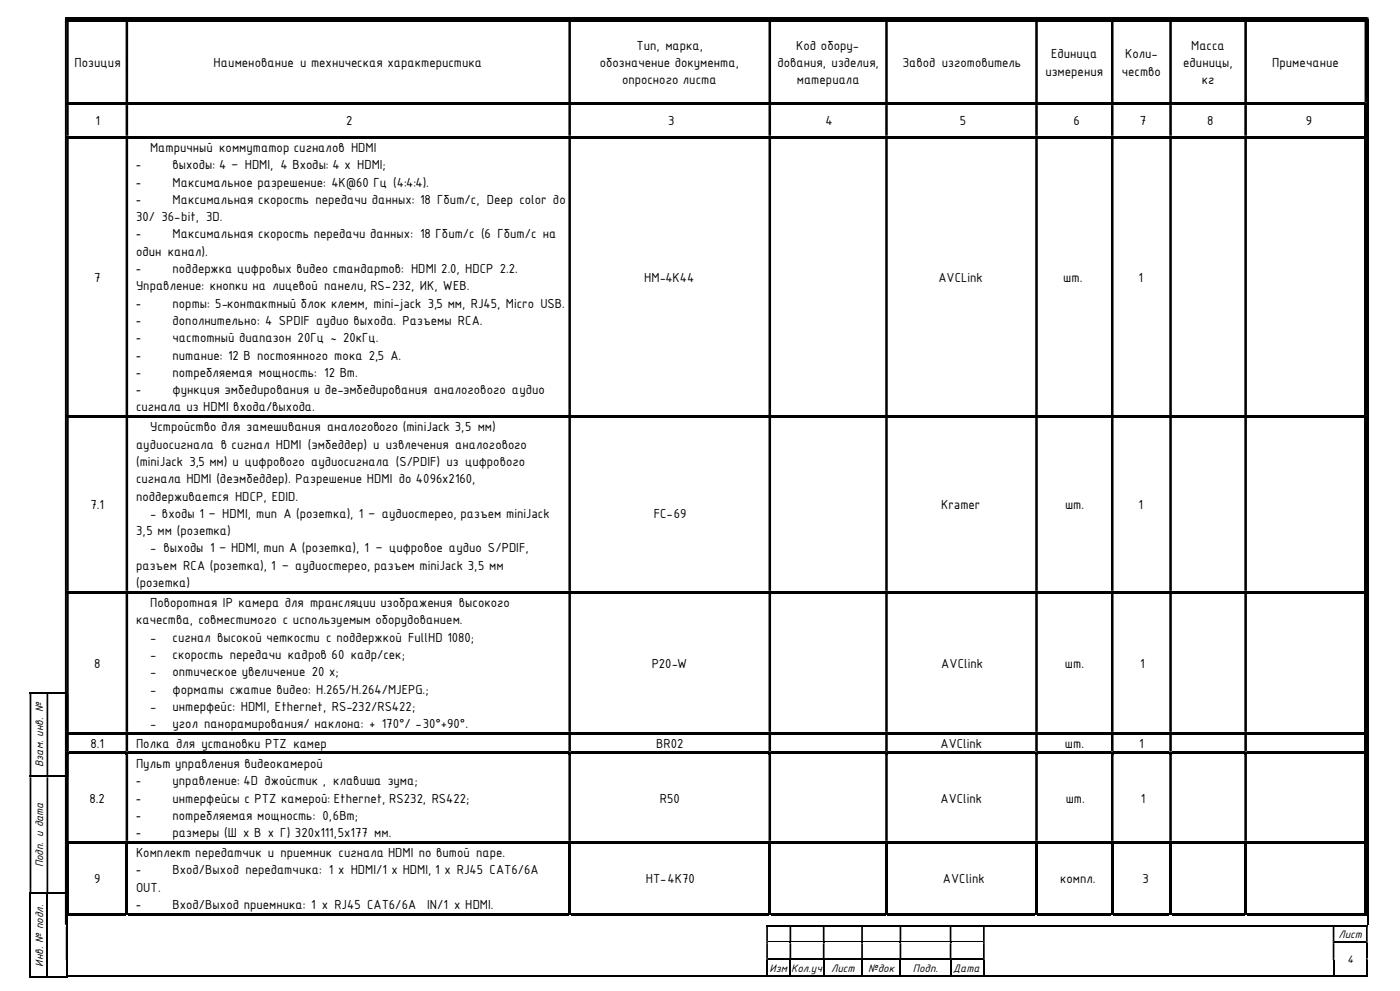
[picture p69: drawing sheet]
<svg xmlns="http://www.w3.org/2000/svg" width="420mm" height="297mm" viewBox="0 0 420 297" stroke-linecap="round" stroke-linejoin="round" font-family="sans-serif">
<defs><g id="words">
<g font-size="4.2">
<text x="191" y="14.9">Тип, марка,</text>
<text x="238.9" y="14.9">Код обору-</text>
<text x="315.3" y="17.4">Единица</text>
<text x="337.5" y="17.4">Коли-</text>
<text x="357.3" y="14.9">Масса</text>
<text x="22.4" y="20.1">Позиция</text>
<text x="64.1" y="20.1">Наименование и техническая характеристика</text>
<text x="179.9" y="20.1">обозначение документа,</text>
<text x="233.2" y="20.1">дования, изделия,</text>
<text x="270.7" y="20.1">Завод изготовитель</text>
<text x="313.6" y="22.6">измерения</text>
<text x="336.5" y="22.6">чество</text>
<text x="355" y="20.1">единицы,</text>
<text x="381.7" y="20.1">Примечание</text>
<text x="186.6" y="25.2">опросного листа</text>
<text x="239" y="25.2">материала</text>
<text x="360.5" y="25.2">кг</text>
<text x="28.6" y="37.5">1</text>
<text x="103.8" y="37.5">2</text>
<text x="200.5" y="37.5">3</text>
<text x="247.6" y="37.5">4</text>
<text x="288" y="37.5">5</text>
<text x="322" y="37.5">6</text>
<text x="341.9" y="37.5">7</text>
<text x="362.2" y="37.5">8</text>
<text x="391.8" y="37.5">9</text>
<text x="45" y="45.6">Матричный коммутатор сигналов HDMI</text>
<text x="40.8" y="50.7">-</text>
<text x="51.8" y="50.7">выходы: 4 – HDMI, 4 Входы: 4 x HDMI;</text>
<text x="40.8" y="55.9">-</text>
<text x="51.8" y="55.9">Максимальное разрешение: 4K@60 Гц (4:4:4).</text>
<text x="40.8" y="61.1">-</text>
<text x="51.8" y="61.1">Максимальная скорость передачи данных: 18 Гбит/с, Deep color до</text>
<text x="40.8" y="66.3">30/ 36-bit, 3D.</text>
<text x="40.8" y="71.5">-</text>
<text x="51.8" y="71.5">Максимальная скорость передачи данных: 18 Гбит/с (6 Гбит/с на</text>
<text x="40.8" y="76.7">один канал).</text>
<text x="40.8" y="81.8">-</text>
<text x="51.8" y="81.8">поддержка цифровых видео стандартов: HDMI 2.0, HDCP 2.2.</text>
<text x="28.2" y="84.4">7</text>
<text x="40.8" y="87">Управление: кнопки на лицевой панели, RS-232, ИК, WEB.</text>
<text x="193.3" y="84.4">HM-4K44</text>
<text x="281.5" y="84.4">AVCLink</text>
<text x="319" y="84.4">шт.</text>
<text x="341.5" y="84.4">1</text>
<text x="40.8" y="92.2">-</text>
<text x="51.8" y="92.2">порты: 5-контактный блок клемм, mini-jack 3,5 мм, RJ45, Micro USB.</text>
<text x="40.8" y="97.4">-</text>
<text x="51.8" y="97.4">дополнительно: 4 SPDIF аудио выхода. Разъемы RCA.</text>
<text x="40.8" y="102.6">-</text>
<text x="40.8" y="107.8">-</text>
<text x="51.8" y="102.6">частотный диапазон 20Гц ~ 20кГц.</text>
<text x="51.8" y="107.8">питание: 12 В постоянного тока 2,5 А.</text>
<text x="40.8" y="112.9">-</text>
<text x="51.8" y="112.9">потребляемая мощность: 12 Вт.</text>
<text x="40.8" y="118.1">-</text>
<text x="51.8" y="118.1">функция эмбедирования и де-эмбедирования аналогового аудио</text>
<text x="40.8" y="123.3">сигнала из HDMI входа/выхода.</text>
<text x="45" y="129.3">Устройство для замешивания аналогового (miniJack 3,5 мм)</text>
<text x="40.8" y="134.5">аудиосигнала в сигнал HDMI (эмбеддер) и извлечения аналогового</text>
<text x="40.8" y="139.7">(miniJack 3,5 мм) и цифрового аудиосигнала (S/PDIF) из цифрового</text>
<text x="40.8" y="144.8">сигнала HDMI (деэмбеддер). Разрешение HDMI до 4096х2160,</text>
<text x="27.1" y="152.6">7.1</text>
<text x="40.8" y="150">поддерживается HDCP, EDID.</text>
<text x="45" y="155.2">- входы 1 – HDMI, тип А (розетка), 1 – аудиостерео, разъем miniJack</text>
<text x="196.2" y="155.2">FC-69</text>
<text x="282.3" y="152.6">Kramer</text>
<text x="319.5" y="152.6">шт.</text>
<text x="341.5" y="152.6">1</text>
<text x="40.8" y="160.4">3,5 мм (розетка)</text>
<text x="45" y="165.6">- выходы 1 – HDMI, тип A (розетка), 1 – цифровое аудио S/PDIF,</text>
<text x="40.8" y="170.8">разъем RCA (розетка), 1 – аудиостерео, разъем miniJack 3,5 мм</text>
<text x="40.8" y="175.9">(розетка)</text>
<text x="45" y="181.9">Поворотная IP камера для трансляции изображения высокого</text>
<text x="40.8" y="187.1">качества, совместимого с используемым оборудованием.</text>
<text x="45" y="192.3">-</text>
<text x="45" y="197.5">-</text>
<text x="51.8" y="192.3">сигнал высокой четкости с поддержкой FullHD 1080;</text>
<text x="51.8" y="197.5">скорость передачи кадров 60 кадр/сек;</text>
<text x="28.2" y="200.1">8</text>
<text x="45" y="202.6">-</text>
<text x="51.8" y="202.6">оптическое увеличение 20 х;</text>
<text x="195.5" y="200.1">P20-W</text>
<text x="282.4" y="200.1">AVClink</text>
<text x="319.5" y="200.1">шт.</text>
<text x="342" y="200.1">1</text>
<text x="45" y="207.9">-</text>
<text x="51.8" y="207.9">форматы сжатие видео: H.265/H.264/MJEPG.;</text>
<text x="45" y="213">-</text>
<text x="51.8" y="213">интерфейс: HDMI, Ethernet, RS-232/RS422;</text>
<text x="45" y="218.2">-</text>
<text x="51.8" y="218.2">угол панорамирования/ наклона: + 170°/ -30°+90°.</text>
<text x="27.1" y="224.2">8.1</text>
<text x="40.8" y="224.2">Полка для установки PTZ камер</text>
<text x="196.8" y="224.2">BR02</text>
<text x="282.2" y="224.2">AVClink</text>
<text x="319.5" y="224.2">шт.</text>
<text x="341.8" y="224.2">1</text>
<text x="40.8" y="230.2">Пульт управления видеокамерой</text>
<text x="40.8" y="235.4">-</text>
<text x="51.8" y="235.4">управление: 4D джойстик , клавиша зума;</text>
<text x="26.8" y="240.5">8.2</text>
<text x="40.8" y="240.5">-</text>
<text x="40.8" y="245.7">-</text>
<text x="51.8" y="240.5">интерфейсы с PTZ камерой: Ethernet, RS232, RS422;</text>
<text x="51.8" y="245.7">потребляемая мощность: 0,6Вт;</text>
<text x="198" y="240.5">R50</text>
<text x="282.1" y="240.5">AVClink</text>
<text x="319.7" y="240.5">шт.</text>
<text x="342.3" y="240.5">1</text>
<text x="40.8" y="250.9">-</text>
<text x="51.8" y="250.9">размеры (Ш х В х Г) 320х111,5х177 мм.</text>
<text x="40.8" y="256.9">Комплект передатчик и приемник сигнала HDMI по витой паре.</text>
<text x="40.8" y="262.1">-</text>
<text x="51.8" y="262.1">Вход/Выход передатчика: 1 х HDMI/1 х HDMI, 1 х RJ45 CAT6/6А</text>
<text x="28.2" y="264.7">9</text>
<text x="40.8" y="267.3">OUT.</text>
<text x="193.7" y="264.7">HT-4K70</text>
<text x="282.9" y="264.7">AVClink</text>
<text x="318" y="264.7">компл.</text>
<text x="342.7" y="264.7">3</text>
<text x="40.8" y="272.5">-</text>
<text x="51.8" y="272.5">Вход/Выход приемника: 1 х RJ45 CAT6/6А</text>
<text x="128.1" y="272.5">IN/1 х HDMI.</text>
</g>
<g font-size="3.5">
<text x="12.9" y="229.8" transform="rotate(-90 12.9 229.8)">Взам. инв. №</text>
<text x="12.9" y="260" transform="rotate(-90 12.9 260)">Подп. и дата</text>
<text x="401.5" y="281.2">Лист</text>
<text x="12.9" y="289.7" transform="rotate(-90 12.9 289.7)">Инв. № подл.</text>
<text x="230.8" y="291.2">Изм</text>
<text x="237.4" y="291.2">Кол.уч</text>
<text x="249.3" y="291.2">Лист</text>
<text x="260.5" y="291.2">№док</text>
<text x="273.9" y="291.2">Подп.</text>
<text x="286" y="291.2">Дата</text>
<text x="404.1" y="288.7">4</text>
</g>
</g></defs>
<g fill="#000">
<path d="M20.6 5.7h17.1v.7h-17.1zM38.4 5.7h132.1v.7h-132.1zM171.3 5.7h59.2v.7h-59.2zM231.3 5.7h34.3v.7h-34.3zM266.3 5.7h44.3v.7h-44.3zM311.3 5.7h22v.7h-22zM334.1 5.7h16.7v.7h-16.7zM351.5 5.7h21.8v.7h-21.8zM374.1 5.7h35.3v.7h-35.3zM410 5.7h.5v271.5h-.5zM19.9 30.7h.7v.8h-.7zM20.6 30.7h17.1v.8h-17.1z"/>
<path d="M37.7 30.7h.7v.8h-.7zM38.4 30.7h132.1v.8h-132.1zM170.5 30.7h.8v.8h-.8zM171.3 30.7h59.2v.8h-59.2zM230.5 30.7h.8v.8h-.8zM231.3 30.7h34.3v.8h-34.3zM265.6 30.7h.7v.8h-.7zM266.3 30.7h44.3v.8h-44.3zM310.6 30.7h.7v.8h-.7zM311.3 30.7h22v.8h-22zM333.3 30.7h.8v.8h-.8zM334.1 30.7h16.7v.8h-16.7z"/>
<path d="M350.8 30.7h.7v.8h-.7zM351.5 30.7h21.8v.8h-21.8zM373.3 30.7h.8v.8h-.8zM374.1 30.7h35.3v.8h-35.3zM409.4 31.5h.7v9.2h-.7zM19.9 40.7h.7v.8h-.7zM20.6 40.7h17.1v.7h-17.1zM37.7 40.7h.7v.8h-.7zM38.4 40.7h132.1v.7h-132.1zM170.5 40.7h.8v.8h-.8zM171.3 40.7h59.2v.7h-59.2zM230.5 40.7h.8v.8h-.8z"/>
<path d="M231.3 40.7h34.3v.7h-34.3zM265.6 40.7h.7v.8h-.7zM266.3 40.7h44.3v.7h-44.3zM310.6 40.7h.7v.8h-.7zM311.3 40.7h22v.7h-22zM333.3 40.7h.8v.8h-.8zM334.1 40.7h16.7v.7h-16.7zM350.8 40.7h.7v.8h-.7zM351.5 40.7h21.8v.7h-21.8zM373.3 40.7h.8v.8h-.8zM374.1 40.7h35.3v.7h-35.3zM409.4 41.5h.7v82.9h-.7z"/>
<path d="M19.9 124.4h.7v.8h-.7zM20.6 124.4h17.1v.8h-17.1zM37.7 124.4h.7v.8h-.7zM38.4 124.4h132.1v.8h-132.1zM170.5 124.4h.8v.8h-.8zM171.3 124.4h59.2v.8h-59.2zM230.5 124.4h.8v.8h-.8zM231.3 124.4h34.3v.8h-34.3zM265.6 124.4h.7v.8h-.7zM266.3 124.4h44.3v.8h-44.3zM310.6 124.4h.7v.8h-.7zM311.3 124.4h22v.8h-22z"/>
<path d="M333.3 124.4h.8v.8h-.8zM334.1 124.4h16.7v.8h-16.7zM350.8 124.4h.7v.8h-.7zM351.5 124.4h21.8v.8h-21.8zM373.3 124.4h.8v.8h-.8zM374.1 124.4h35.3v.8h-35.3zM409.4 125.2h.7v51.9h-.7zM19.9 177.1h.7v.8h-.7zM20.6 177.1h17.1v.7h-17.1zM37.7 177.1h.7v.8h-.7zM38.4 177.1h132.1v.7h-132.1zM170.5 177.1h.8v.8h-.8z"/>
<path d="M171.3 177.1h59.2v.7h-59.2zM230.5 177.1h.8v.8h-.8zM231.3 177.1h34.3v.7h-34.3zM265.6 177.1h.7v.8h-.7zM266.3 177.1h44.3v.7h-44.3zM310.6 177.1h.7v.8h-.7zM311.3 177.1h22v.7h-22zM333.3 177.1h.8v.8h-.8zM334.1 177.1h16.7v.7h-16.7zM350.8 177.1h.7v.8h-.7zM351.5 177.1h21.8v.7h-21.8zM373.3 177.1h.8v.8h-.8z"/>
<path d="M374.1 177.1h35.3v.7h-35.3zM409.4 177.9h.7v41.4h-.7zM9.4 207.4h4.6v.5h-4.6zM14.5 207.4h5.5v.5h-5.5zM19.9 219.3h.7v.8h-.7zM20.6 219.3h17.1v.8h-17.1zM37.7 219.3h.7v.8h-.7zM38.4 219.3h132.1v.8h-132.1zM170.5 219.3h.8v.8h-.8zM171.3 219.3h59.2v.8h-59.2zM230.5 219.3h.8v.8h-.8zM231.3 219.3h34.3v.8h-34.3z"/>
<path d="M265.6 219.3h.7v.8h-.7zM266.3 219.3h44.3v.8h-44.3zM310.6 219.3h.7v.8h-.7zM311.3 219.3h22v.8h-22zM333.3 219.3h.8v.8h-.8zM334.1 219.3h16.7v.8h-16.7zM350.8 219.3h.7v.8h-.7zM351.5 219.3h21.8v.8h-21.8zM373.3 219.3h.8v.8h-.8zM374.1 219.3h35.3v.8h-35.3zM8.9 232.4h.5v.6h-.5zM9.4 232.4h4.6v.5h-4.6z"/>
<path d="M14 232.4h.5v.6h-.5zM14.5 232.4h5.5v.5h-5.5zM19.9 225.3h.7v.8h-.7zM20 233h.5v34.4h-.5zM20.6 225.3h17.1v.8h-17.1zM37.7 225.3h.7v.8h-.7zM38.4 225.3h132.1v.8h-132.1zM170.5 225.3h.8v.8h-.8zM171.3 225.3h59.2v.8h-59.2zM230.5 225.3h.8v.8h-.8zM231.3 225.3h34.3v.8h-34.3zM265.6 225.3h.7v.8h-.7z"/>
<path d="M266.3 225.3h44.3v.8h-44.3zM310.6 225.3h.7v.8h-.7zM311.3 225.3h22v.8h-22zM333.3 225.3h.8v.8h-.8zM334.1 225.3h16.7v.8h-16.7zM350.8 225.3h.7v.8h-.7zM351.5 225.3h21.8v.8h-21.8zM373.3 225.3h.8v.8h-.8zM374.1 225.3h35.3v.8h-35.3zM409.4 220.1h.7v5.2h-.7zM409.4 226.1h.7v25.9h-.7zM19.9 252h.7v.8h-.7z"/>
<path d="M20.6 252h17.1v.8h-17.1zM37.7 252h.7v.8h-.7zM38.4 252h132.1v.8h-132.1zM170.5 252h.8v.8h-.8zM171.3 252h59.2v.8h-59.2zM230.5 252h.8v.8h-.8zM231.3 252h34.3v.8h-34.3zM265.6 252h.7v.8h-.7zM266.3 252h44.3v.8h-44.3zM310.6 252h.7v.8h-.7zM311.3 252h22v.8h-22zM333.3 252h.8v.8h-.8z"/>
<path d="M334.1 252h16.7v.8h-16.7zM350.8 252h.7v.8h-.7zM351.5 252h21.8v.8h-21.8zM373.3 252h.8v.8h-.8zM374.1 252h35.3v.8h-35.3zM409.4 252h.7v.8h-.7zM8.9 267.4h.5v.6h-.5zM9.4 267.4h4.6v.5h-4.6zM14 267.4h.5v.6h-.5zM14.5 267.4h5.5v.5h-5.5zM19.7 277.2h.5v.5h-.5zM20 267.4h.5v.6h-.5z"/>
<path d="M38.4 273.6h132.1v.7h-132.1zM171.3 273.6h59.2v.7h-59.2zM230.4 277.2h6.5v.5h-6.5zM231.3 273.6h34.3v.7h-34.3zM237.4 277.2h9.4v.5h-9.4zM247.4 277.2h11v.5h-11zM258.9 277.2h11v.5h-11zM266.3 273.6h44.3v.7h-44.3zM270.4 277.2h14.5v.5h-14.5zM285.4 277.2h9.5v.5h-9.5zM295.4 277.2h104.4v.5h-104.4zM311.3 273.6h22v.7h-22z"/>
<path d="M334.1 273.6h16.7v.7h-16.7zM351.5 273.6h21.8v.7h-21.8zM374.1 273.6h35.3v.7h-35.3zM400.3 277.2h9.5v.5h-9.5zM409.4 273.6h.7v.7h-.7zM14.5 292.5h5.5v.5h-5.5zM20 292.5h.5v.5h-.5zM230.4 287.2h6.5v.5h-6.5zM230.4 292.2h6.5v.5h-6.5zM236.9 282.2h.5v.5h-.5zM236.9 287.2h.5v.5h-.5zM237.4 287.2h9.4v.5h-9.4z"/>
<path d="M237.4 292.2h9.4v.5h-9.4zM246.8 282.2h.6v.5h-.6zM246.8 287.2h.6v.5h-.6zM247.4 287.2h11v.5h-11zM247.4 292.2h11v.5h-11zM258.4 282.2h.5v.5h-.5zM258.4 287.2h.5v.5h-.5zM258.9 287.2h11v.5h-11zM258.9 292.2h11v.5h-11zM269.9 282.2h.5v.5h-.5zM269.9 287.2h.5v.5h-.5zM270.4 287.2h14.5v.5h-14.5z"/>
<path d="M270.4 292.2h14.5v.5h-14.5zM284.9 282.2h.5v.5h-.5zM284.9 287.2h.5v.5h-.5zM285.4 287.2h9.5v.5h-9.5zM285.4 292.2h9.5v.5h-9.5zM295.4 292.2h104.4v.5h-104.4zM400.3 282.2h9.5v.5h-9.5zM400.3 292.2h9.5v.5h-9.5zM409.8 282.7h.5v4.5h-.5zM409.8 292.2h.5v.5h-.5z"/>
</g>
<g fill="#000">
<path d="M19.5 5.2h390.5v.5h-390.5z" fill-rule="evenodd"/>
<path d="M19.9 5.7h.7v.8h-.7z" fill-rule="evenodd"/>
<path d="M19.9 6.5h.7v24.2h-.7zM37.7 6.5h.7v24.2h-.7zM170.5 6.5h.8v24.2h-.8zM230.5 6.5h.8v24.2h-.8zM265.6 6.5h.7v24.2h-.7zM310.6 6.5h.7v24.2h-.7zM333.3 6.5h.8v24.2h-.8zM350.8 6.5h.7v24.2h-.7zM373.3 6.5h.8v24.2h-.8zM409.4 6.5h.7v24.2h-.7z" fill-rule="evenodd"/>
<path d="M37.7 5.7h.7v.8h-.7z" fill-rule="evenodd"/>
<path d="M170.5 5.7h.8v.8h-.8z" fill-rule="evenodd"/>
<path d="M230.5 5.7h.8v.8h-.8z" fill-rule="evenodd"/>
<path d="M265.6 5.7h.7v.8h-.7z" fill-rule="evenodd"/>
<path d="M310.6 5.7h.7v.8h-.7z" fill-rule="evenodd"/>
<path d="M333.3 5.7h.8v.8h-.8z" fill-rule="evenodd"/>
<path d="M350.8 5.7h.7v.8h-.7z" fill-rule="evenodd"/>
<path d="M373.3 5.7h.8v.8h-.8z" fill-rule="evenodd"/>
<path d="M409.4 5.7h.7v.8h-.7z" fill-rule="evenodd"/>
<path d="M410 5.2h.5v.5h-.5zM19.5 5.7h.5v271.5h-.5z" fill-rule="evenodd"/>
<path d="M409.4 30.7h.7v.8h-.7zM19.9 31.5h.7v9.2h-.7zM37.7 31.5h.7v9.2h-.7zM170.5 31.5h.8v9.2h-.8zM230.5 31.5h.8v9.2h-.8zM265.6 31.5h.7v9.2h-.7zM310.6 31.5h.7v9.2h-.7zM333.3 31.5h.8v9.2h-.8zM350.8 31.5h.7v9.2h-.7zM373.3 31.5h.8v9.2h-.8z" fill-rule="evenodd"/>
<path d="M409.4 40.7h.7v.8h-.7zM19.9 41.5h.7v82.9h-.7zM37.7 41.5h.7v82.9h-.7zM170.5 41.5h.8v82.9h-.8zM230.5 41.5h.8v82.9h-.8zM265.6 41.5h.7v82.9h-.7zM310.6 41.5h.7v82.9h-.7zM333.3 41.5h.8v82.9h-.8zM350.8 41.5h.7v82.9h-.7zM373.3 41.5h.8v82.9h-.8z" fill-rule="evenodd"/>
<path d="M409.4 124.4h.7v.8h-.7zM19.9 125.2h.7v51.9h-.7zM37.7 125.2h.7v51.9h-.7zM170.5 125.2h.8v51.9h-.8zM230.5 125.2h.8v51.9h-.8zM265.6 125.2h.7v51.9h-.7zM310.6 125.2h.7v51.9h-.7zM333.3 125.2h.8v51.9h-.8zM350.8 125.2h.7v51.9h-.7zM373.3 125.2h.8v51.9h-.8z" fill-rule="evenodd"/>
<path d="M409.4 177.1h.7v.8h-.7zM19.9 177.9h.7v41.4h-.7zM37.7 177.9h.7v41.4h-.7zM170.5 177.9h.8v41.4h-.8zM230.5 177.9h.8v41.4h-.8zM265.6 177.9h.7v41.4h-.7zM310.6 177.9h.7v41.4h-.7zM333.3 177.9h.8v41.4h-.8zM350.8 177.9h.7v41.4h-.7zM373.3 177.9h.8v41.4h-.8z" fill-rule="evenodd"/>
<path d="M8.9 207.4h.5v.6h-.5z" fill-rule="evenodd"/>
<path d="M8.9 208h.5v24.4h-.5zM14 208h.5v24.4h-.5zM20 208h.5v24.4h-.5z" fill-rule="evenodd"/>
<path d="M14 207.4h.5v.6h-.5z" fill-rule="evenodd"/>
<path d="M20 207.4h.5v.6h-.5z" fill-rule="evenodd"/>
<path d="M409.4 219.3h.7v.8h-.7zM19.9 220.1h.7v5.2h-.7zM37.7 220.1h.7v5.2h-.7zM170.5 220.1h.8v5.2h-.8zM230.5 220.1h.8v5.2h-.8zM265.6 220.1h.7v5.2h-.7zM310.6 220.1h.7v5.2h-.7zM333.3 220.1h.8v5.2h-.8zM350.8 220.1h.7v5.2h-.7zM373.3 220.1h.8v5.2h-.8z" fill-rule="evenodd"/>
<path d="M20 232.4h.5v.6h-.5zM8.9 233h.5v34.4h-.5zM14 233h.5v34.4h-.5z" fill-rule="evenodd"/>
<path d="M409.4 225.3h.7v.8h-.7zM19.9 226.1h.7v25.9h-.7zM37.7 226.1h.7v25.9h-.7zM170.5 226.1h.8v25.9h-.8zM230.5 226.1h.8v25.9h-.8zM265.6 226.1h.7v25.9h-.7zM310.6 226.1h.7v25.9h-.7zM333.3 226.1h.8v25.9h-.8zM350.8 226.1h.7v25.9h-.7zM373.3 226.1h.8v25.9h-.8z" fill-rule="evenodd"/>
<path d="M19.9 252.8h.7v21.5h-.7z" fill-rule="evenodd"/>
<path d="M37.7 252.8h.7v21.5h-.7z" fill-rule="evenodd"/>
<path d="M170.5 252.8h.8v21.5h-.8z" fill-rule="evenodd"/>
<path d="M230.5 252.8h.8v21.5h-.8z" fill-rule="evenodd"/>
<path d="M265.6 252.8h.7v21.5h-.7z" fill-rule="evenodd"/>
<path d="M310.6 252.8h.7v21.5h-.7z" fill-rule="evenodd"/>
<path d="M333.3 252.8h.8v21.5h-.8z" fill-rule="evenodd"/>
<path d="M350.8 252.8h.7v21.5h-.7z" fill-rule="evenodd"/>
<path d="M373.3 252.8h.8v21.5h-.8z" fill-rule="evenodd"/>
<path d="M409.4 252.8h.7v21.5h-.7z" fill-rule="evenodd"/>
<path d="M8.9 268h.5v25h-.5z" fill-rule="evenodd"/>
<path d="M14 268h.5v25h-.5z" fill-rule="evenodd"/>
<path d="M19.7 277.7h.5v4.5h-.5zM229.9 277.7h.5v4.5h-.5zM236.9 277.7h.5v4.5h-.5zM246.8 277.7h.6v4.5h-.6zM258.4 277.7h.5v4.5h-.5zM269.9 277.7h.5v4.5h-.5zM284.9 277.7h.5v4.5h-.5zM294.9 277.7h.5v4.5h-.5zM399.8 277.7h.5v4.5h-.5zM409.8 277.7h.5v4.5h-.5z" fill-rule="evenodd"/>
<path d="M19.9 273.6h17.8v.7h-17.8z" fill-rule="evenodd"/>
<path d="M20 268h.5v25h-.5z" fill-rule="evenodd"/>
<path d="M229.9 277.2h.5v.5h-.5z" fill-rule="evenodd"/>
<path d="M236.9 277.2h.5v.5h-.5z" fill-rule="evenodd"/>
<path d="M246.8 277.2h.6v.5h-.6z" fill-rule="evenodd"/>
<path d="M258.4 277.2h.5v.5h-.5z" fill-rule="evenodd"/>
<path d="M269.9 277.2h.5v.5h-.5z" fill-rule="evenodd"/>
<path d="M284.9 277.2h.5v.5h-.5z" fill-rule="evenodd"/>
<path d="M294.9 277.2h.5v.5h-.5z" fill-rule="evenodd"/>
<path d="M399.8 277.2h.5v.5h-.5z" fill-rule="evenodd"/>
<path d="M409.8 277.2h.5v.5h-.5z" fill-rule="evenodd"/>
<path d="M8.9 292.5h5.1v.5h-5.1z" fill-rule="evenodd"/>
<path d="M19.7 282.2h.5v.5h-.5zM229.9 282.2h.5v.5h-.5z" fill-rule="evenodd"/>
<path d="M19.7 287.2h.5v.5h-.5zM229.9 287.2h.5v.5h-.5z" fill-rule="evenodd"/>
<path d="M19.7 287.7h.5v5h-.5z" fill-rule="evenodd"/>
<path d="M19.7 292.2h210.2v.5h-210.2z" fill-rule="evenodd"/>
<path d="M229.9 287.7h.5v5h-.5z" fill-rule="evenodd"/>
<path d="M236.9 287.7h.5v5h-.5z" fill-rule="evenodd"/>
<path d="M246.8 287.7h.6v5h-.6z" fill-rule="evenodd"/>
<path d="M258.4 287.7h.5v5h-.5z" fill-rule="evenodd"/>
<path d="M269.9 287.7h.5v5h-.5z" fill-rule="evenodd"/>
<path d="M284.9 287.7h.5v5h-.5z" fill-rule="evenodd"/>
<path d="M294.9 282.2h.5v.5h-.5zM399.8 282.2h.5v.5h-.5z" fill-rule="evenodd"/>
<path d="M294.9 287.2h.5v.5h-.5zM399.8 287.2h.5v.5h-.5zM409.8 287.2h.5v.5h-.5z" fill-rule="evenodd"/>
<path d="M294.9 287.7h.5v5h-.5z" fill-rule="evenodd"/>
<path d="M399.8 287.7h.5v5h-.5z" fill-rule="evenodd"/>
<path d="M409.8 282.2h.5v.5h-.5zM19.7 282.7h.5v4.5h-.5zM229.9 282.7h.5v4.5h-.5zM236.9 282.7h.5v4.5h-.5zM246.8 282.7h.6v4.5h-.6zM258.4 282.7h.5v4.5h-.5zM269.9 282.7h.5v4.5h-.5zM284.9 282.7h.5v4.5h-.5zM294.9 282.7h.5v4.5h-.5zM399.8 282.7h.5v4.5h-.5z" fill-rule="evenodd"/>
<path d="M409.8 287.7h.5v5h-.5z" fill-rule="evenodd"/>
</g>
<path d="M230.4 282.3h6.5M237.4 282.3h9.4M247.4 282.3h11M258.9 282.3h11M270.4 282.3h14.5M285.4 282.3h9.5" fill="none" stroke="#000" stroke-width=".3"/>
<use href="#words"/>
</svg>
